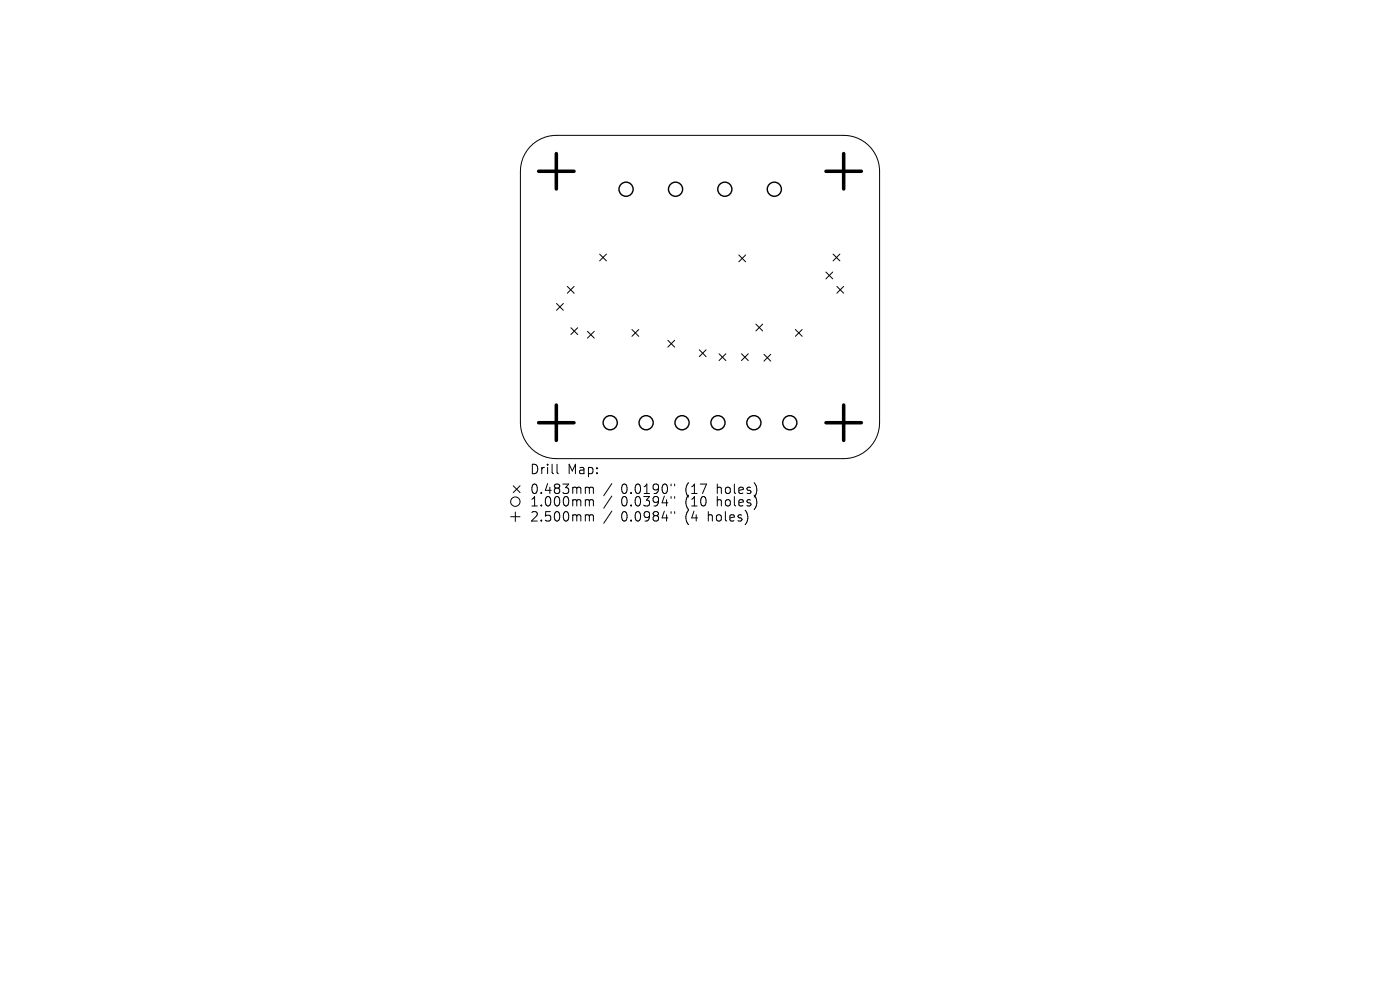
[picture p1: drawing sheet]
<svg xmlns="http://www.w3.org/2000/svg" width="297mm" height="210mm" viewBox="0 0 297 210" stroke-linecap="round" stroke-linejoin="round" font-family="sans-serif">
<defs><g id="words">
<g font-size="2.8">
<text x="112.3" y="100.9">Drill</text>
<text x="120.3" y="100.9">Map:</text>
<text x="112.3" y="105.1">0.483mm</text>
<text x="112.3" y="107.7">1.000mm</text>
<text x="131.8" y="105.1">0.0190&quot;</text>
<text x="131.8" y="107.7">0.0394&quot;</text>
<text x="145.5" y="105.1">(17</text>
<text x="145.5" y="107.7">(10</text>
<text x="152.4" y="105.1">holes)</text>
<text x="152.4" y="107.7">holes)</text>
<text x="112.3" y="110.9">2.500mm</text>
<text x="131.8" y="110.9">0.0984&quot;</text>
<text x="145.5" y="110.9">(4</text>
<text x="150.5" y="110.9">holes)</text>
</g>
</g></defs>
<g fill="none" stroke="#000" stroke-width=".21">
<path d="M112.5 31.1a7.6 7.6 0 0 1 5.5-2.4h61a7.6 7.6 0 0 1 7.6 7.6v53.4a7.6 7.6 0 0 1-7.6 7.6h-61a7.6 7.6 0 0 1-7.6-7.6v-53.4a7.6 7.6 0 0 1 2.1-5.2zM127.2 53.9l1.5 1.4M128.7 53.9l-1.5 1.4M156.7 54.1l1.5 1.4M158.2 54.1l-1.5 1.4M175.2 57.7l1.5 1.5M176.7 57.7l-1.5 1.5M176.7 53.9l1.5 1.4M178.2 53.9l-1.5 1.4M118.1 64.4l1.4 1.4M119.5 64.4l-1.4 1.4M120.3 60.8l1.5 1.4"/>
<path d="M121.1 69.5l1.5 1.5M121.8 60.8l-1.5 1.4M122.6 69.5l-1.5 1.5M124.6 70.3l1.5 1.4M126.1 70.3l-1.5 1.4M134.1 69.9l1.4 1.4M135.5 69.9l-1.4 1.4M141.7 72.2l1.4 1.4M143.1 72.2l-1.4 1.4M148.3 74.2l1.5 1.5M149.8 74.2l-1.5 1.5M152.5 75l1.5 1.5"/>
<path d="M154 75l-1.5 1.5M157.3 75l1.4 1.5M158.7 75l-1.4 1.5M160.4 68.8l1.4 1.4M161.8 68.8l-1.4 1.4M162.1 75.2l1.4 1.4M163.5 75.2l-1.4 1.4M168.7 69.9l1.5 1.4M170.2 69.9l-1.5 1.4M177.5 60.8l1.5 1.4M179 60.8l-1.5 1.4M118.2 98.5v1.7l.3 .3"/>
<path d="M108.3 109.6h2M108.9 103l1.4 1.5M109.3 108.6v2M110.3 103l-1.4 1.5M124.5 103.3l.4 .1 .1 .2M124.5 106h.2l.3 .3M124.5 109.2h.2l.3 .3M125 103.6l.3-.3 .5 .1 .1 1.3M125 103.6v1.1M125 106.3v1M125 109.5v1M125 106.3l.3-.3 .5 .1 .1 1.2"/>
<path d="M125 109.5l.3-.3 .5 .1 .1 1.2M129.8 102.6l-1.7 2.6M129.8 105.2l-1.7 2.6M129.8 108.4l-1.7 2.6M142.4 102.7v.4M142.4 105.3v.4M142.4 108.5v.4M143.1 102.7v.4M143.1 105.3v.4M143.1 108.5v.4"/>
<circle cx="109.3" cy="106.4" r="1"/>
</g>
<g fill="none" stroke="#000" stroke-width=".3">
<circle cx="132.8" cy="40.1" r="1.5"/>
<circle cx="143.3" cy="40.1" r="1.5"/>
<circle cx="153.8" cy="40.1" r="1.5"/>
<circle cx="164.3" cy="40.1" r="1.5"/>
<circle cx="129.5" cy="89.7" r="1.5"/>
<circle cx="137.1" cy="89.7" r="1.5"/>
<circle cx="144.7" cy="89.7" r="1.5"/>
<circle cx="152.3" cy="89.7" r="1.5"/>
<circle cx="159.9" cy="89.7" r="1.5"/>
<circle cx="167.6" cy="89.7" r="1.5"/>
</g>
<path d="M114.3 36.3h7.5M118 32.6v7.5M175.2 36.3h7.5M179 32.6v7.5M114.3 89.7h7.5M118 85.9v7.5M175.2 89.7h7.5M179 85.9v7.5" fill="none" stroke="#000" stroke-width=".75"/>
<use href="#words"/>
</svg>
